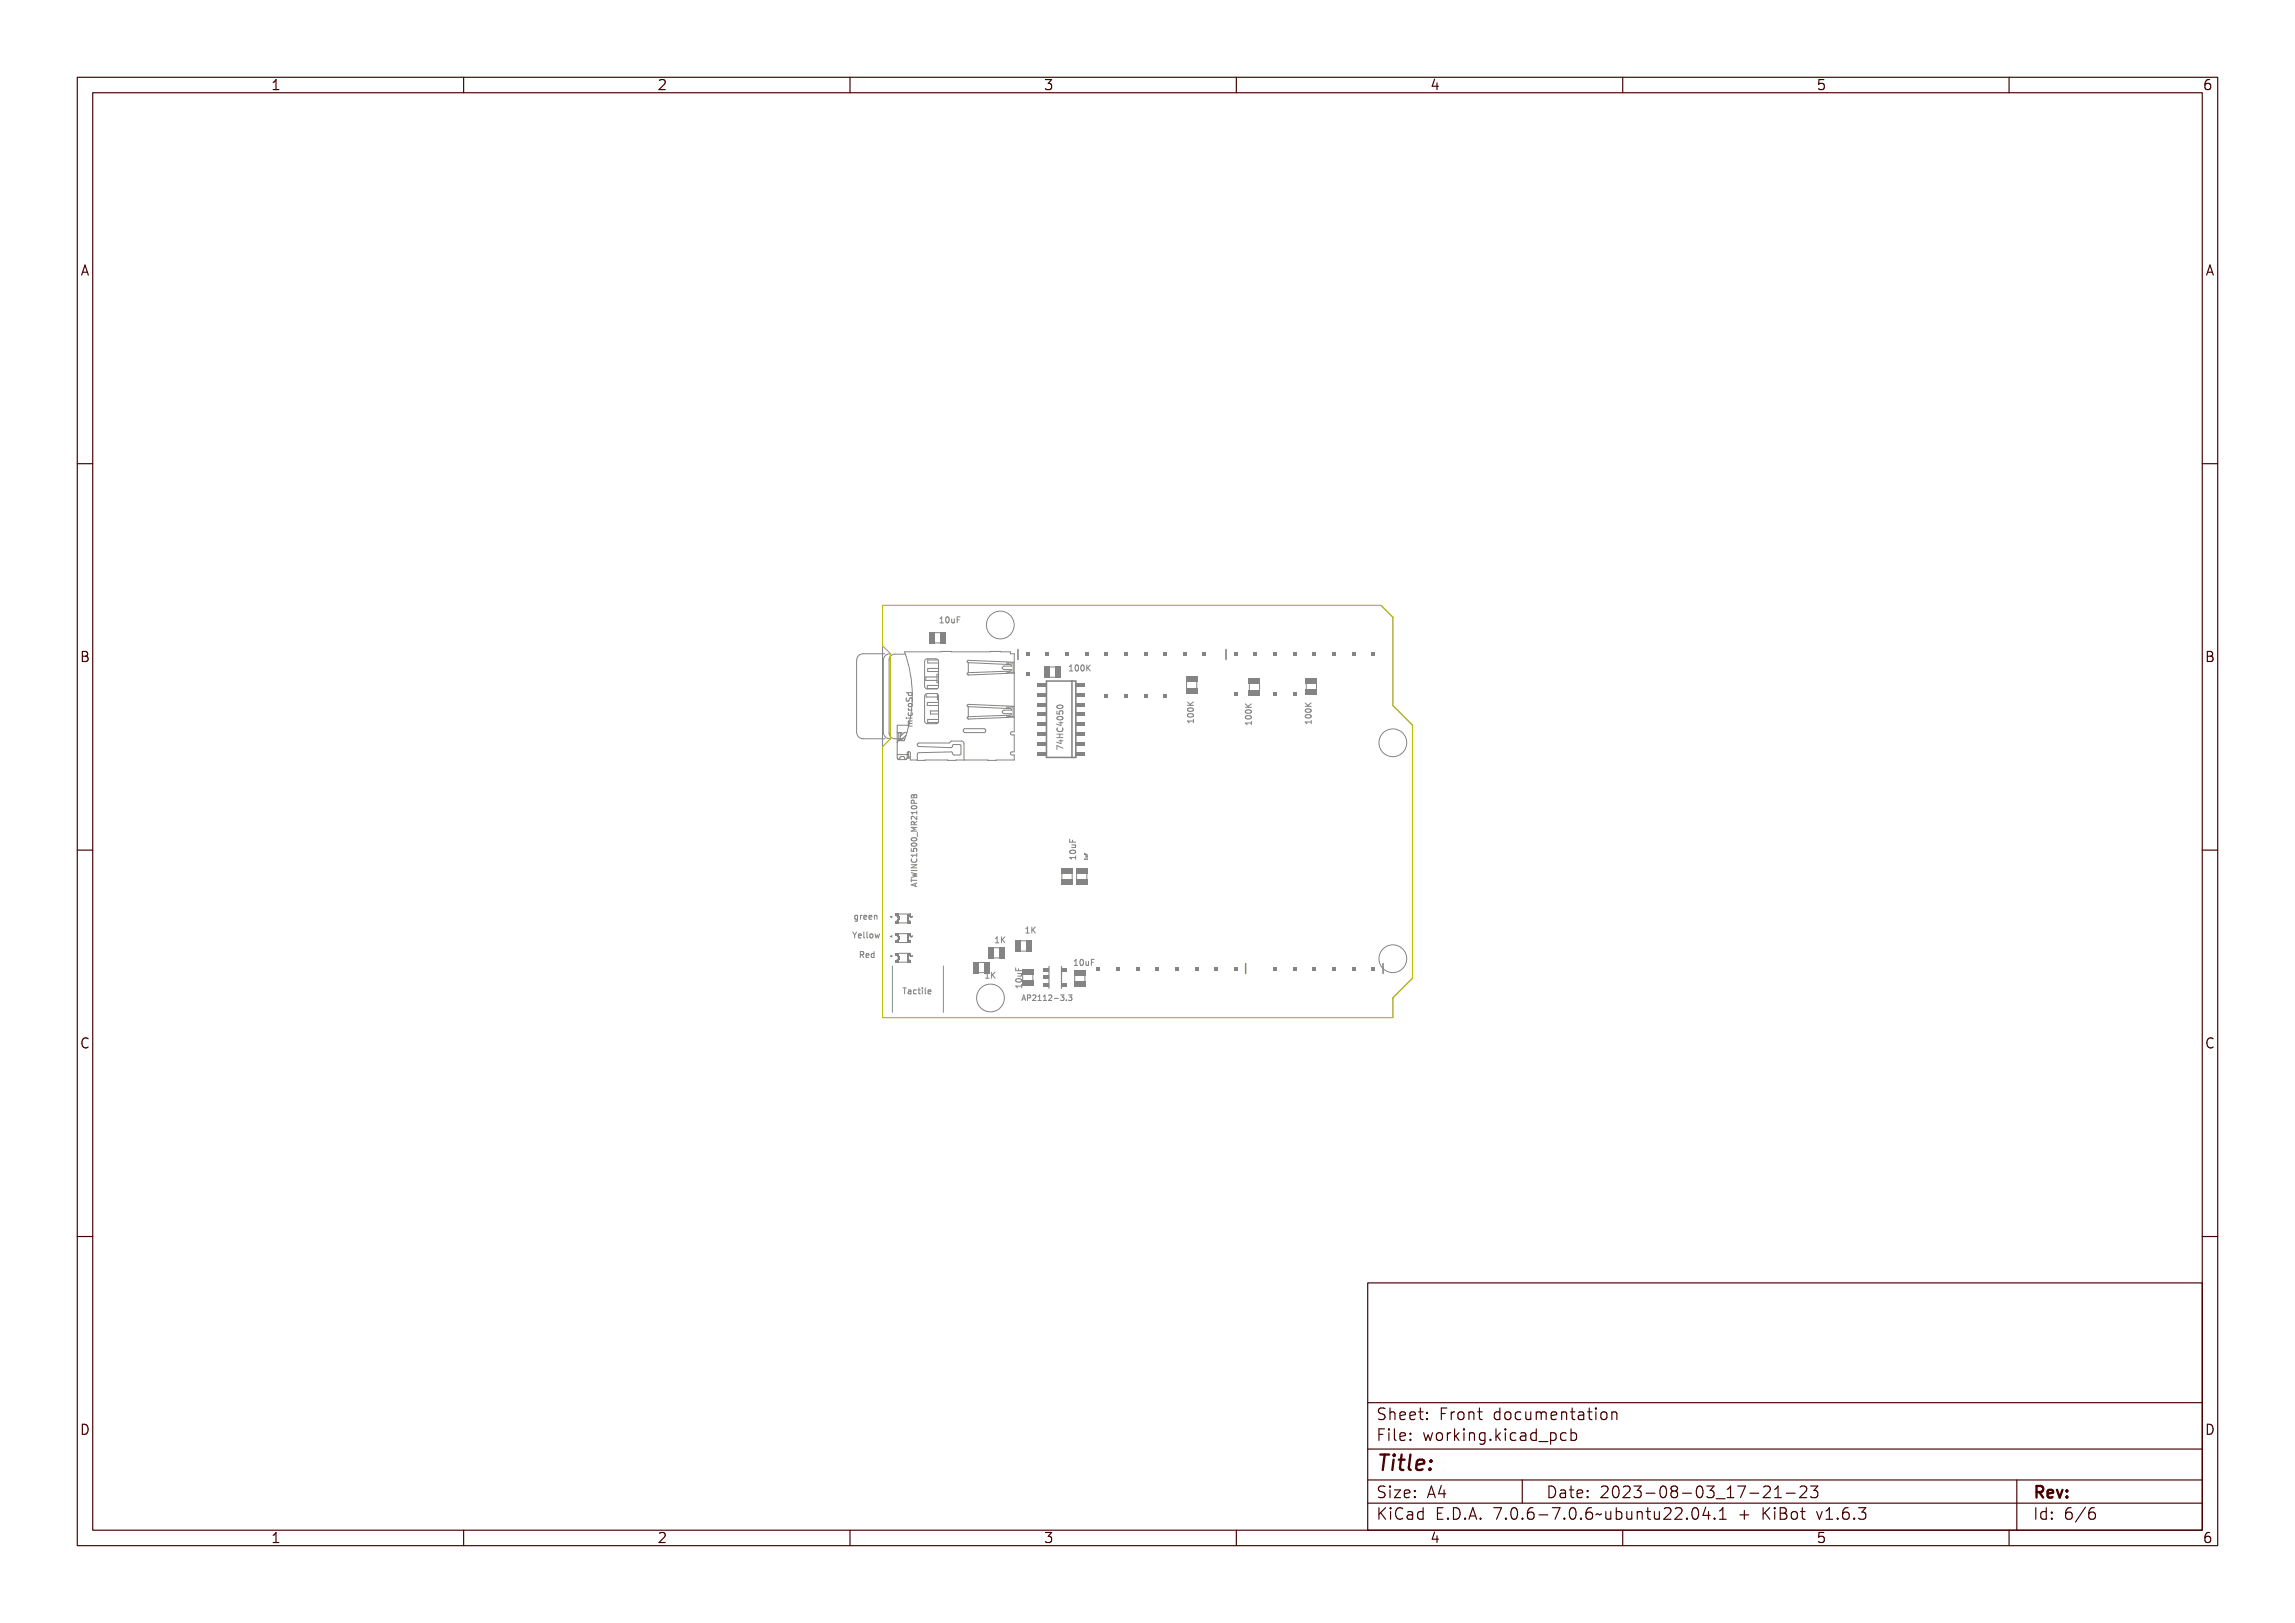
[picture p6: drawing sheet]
<svg xmlns="http://www.w3.org/2000/svg" width="297mm" height="210mm" viewBox="0 0 297 210" stroke-linecap="round" stroke-linejoin="round" font-family="sans-serif">
<defs><g id="words">
<text font-size="2.7" fill="#480000" x="178" y="190.3">Title:</text>
<g font-size="2" fill="#480000">
<text x="178" y="183.7">Sheet: Front documentation</text>
<text x="178" y="186.5">File: working.kicad_pcb</text>
<text x="178" y="193.9">Size: A4</text>
<text x="178" y="196.6">KiCad E.D.A. 7.0.6-7.0.6~ubuntu22.04.1 + KiBot v1.6.3</text>
<text x="200" y="193.9">Date: 2023-08-03_17-21-23</text>
<text x="263" y="196.6">Id: 6/6</text>
<text x="263" y="193.9">Rev:</text>
</g>
<g font-size="1.7" fill="#480000">
<text x="35" y="11.7">1</text>
<text x="85" y="11.7">2</text>
<text x="135" y="11.7">3</text>
<text x="185" y="11.7">4</text>
<text x="235" y="11.7">5</text>
<text x="285" y="11.7">6</text>
<text x="10.5" y="35.7">A</text>
<text x="285.5" y="35.7">A</text>
<text x="10.5" y="85.6">B</text>
<text x="285.5" y="85.6">B</text>
<text x="10.5" y="135.7">C</text>
<text x="285.5" y="135.7">C</text>
<text x="10.5" y="185.6">D</text>
<text x="285.5" y="185.6">D</text>
<text x="35" y="199.7">1</text>
<text x="85" y="199.7">2</text>
<text x="135" y="199.7">3</text>
<text x="185" y="199.7">4</text>
<text x="235" y="199.7">5</text>
<text x="285" y="199.7">6</text>
</g>
<g font-size="1" fill="#848484">
<text x="121.9" y="80.6">10uF</text>
<text x="138.8" y="86.8">100K</text>
<text x="118.1" y="93.8" transform="rotate(-90 118.1 93.8)">microSd</text>
<text x="154.5" y="93.1" transform="rotate(-90 154.5 93.1)">100K</text>
<text x="162" y="93.4" transform="rotate(-90 162 93.4)">100K</text>
<text x="169.7" y="93.3" transform="rotate(-90 169.7 93.3)">100K</text>
<text x="137.6" y="97.1" transform="rotate(-90 137.6 97.1)">74HC4050</text>
<text x="139.2" y="111.4" transform="rotate(-90 139.2 111.4)">10uF</text>
<text x="110.6" y="119">green</text>
<text x="110.2" y="121.4">Yellow</text>
<text x="111.5" y="123.9">Red</text>
<text x="129" y="122">1K</text>
<text x="132.9" y="120.8">1K</text>
<text x="138.8" y="124.9">10uF</text>
<text x="116.8" y="128.6">Tactile</text>
<text x="127.7" y="126.6">1K</text>
<text x="132.1" y="129.5">AP2112-3.3</text>
<text x="132.3" y="128" transform="rotate(-90 132.3 128)">10uF</text>
</g>
</g></defs>
<g fill="none" stroke="#848484" stroke-width=".13">
<path d="M122 79.9h.3v.6h.1v.1h-.4v-.1h.2v-.5h-.2zM122.6 80a.22 .22 0 0 1 .4 0l.1 .3a.31 .31 0 0 1-.3 .3 .45 .45 0 0 1-.2-.6zM122.8 80a.31 .31 0 0 1 .2 .2 .31 .31 0 0 1-.2 .3l-.1-.2zM123.9 79.9h.4v.1h-.3v.2h.3v.1h-.3v.3h-.1zM117.3 92.8h.1v.1h-.1zM117.3 89.5h.8l-.1 .1a.25 .25 0 0 1-.2 .4 .25 .25 0 0 1-.2-.4h-.3zM117.4 90.2a.14 .14 0 0 0 0 .2 .14 .14 0 0 0 .2 0 .24 .24 0 0 1 .3-.3 .24 .24 0 0 1 .2 .2 .24 .24 0 0 1-.2 .3 .18 .18 0 0 0 .1-.3 .18 .18 0 0 0-.2 0 .25 .25 0 0 1-.3 .3 .25 .25 0 0 1-.1-.4zM117.5 92.8h.5v-.2h.1v.5h-.1v-.2h-.4l-.1 .1zM117.5 93.3l.6-.1v.1l-.5 .1h.5v.1l-.5 .1h.5v.1h-.6zM117.5 91.3h.1a.19 .19 0 0 0 0 .2 .19 .19 0 0 0 .2 .1h.3v.1h-.6v-.1h.1l-.1-.1zM117.5 92h.1a.2 .2 0 0 0 .1 .3 .2 .2 0 0 0 .2 0 .2 .2 0 0 0 .1-.3h.1a.29 .29 0 0 1-.3 .4 .29 .29 0 0 1-.3-.4zM117.6 90.9h.4a.19 .19 0 0 1-.2 .2 .19 .19 0 0 1-.2-.2z"/>
<path d="M117.6 89.6l.4 .1a.19 .19 0 0 1-.2 .2 .19 .19 0 0 1-.2-.3zM123.2 80.1h.1v.4l.1 .1 .2-.1v-.4h.1v.5l-.1-.1a.18 .18 0 0 1-.3 .1 .18 .18 0 0 1-.1-.2zM136.8 91.3a.46 .46 0 0 1 .8 .2 .44 .44 0 0 1-.8-.1zM136.8 96.6l.8 .3v.1l-.7-.3v.4h-.1zM136.8 96h.5l.1-.1v.1h.2v.1h-.2v.4h-.1l-.5-.3zM136.8 95.3h.8v.1h-.4v.3h.4v.1h-.8v-.1h.3v-.3h-.3zM136.8 94.2h.5l.1-.1v.1h.2v.1h-.2v.3h-.1l-.5-.3zM136.8 92.9h.1v.3h.2a.28 .28 0 0 1 .3-.3 .28 .28 0 0 1 .2 .4h-.1a.2 .2 0 0 0 0-.3 .2 .2 0 0 0-.3 0 .2 .2 0 0 0 0 .3h-.4zM136.9 94.7h.1l-.1 .1a.28 .28 0 0 0 .3 .3 .28 .28 0 0 0 .3-.4h.1a.35 .35 0 0 1-.1 .5 .35 .35 0 0 1-.5 0l-.2-.2zM136.9 93.5h.3a.31 .31 0 0 1 .4 .2 .44 .44 0 0 1-.4 .2 .44 .44 0 0 1-.4-.2zM136.9 92.3l.3-.1a.31 .31 0 0 1 .4 .3 .44 .44 0 0 1-.4 .2 .44 .44 0 0 1-.4-.2zM136.9 93.6a.34 .34 0 0 1 .6 .2 .34 .34 0 0 1-.6-.2z"/>
<path d="M136.9 92.4a.34 .34 0 0 1 .6 .1 .34 .34 0 0 1-.6-.1zM136.9 96.1h.4v.3zM136.9 94.3h.4v.2zM138.4 86.8h.4M138.5 86.2l-.1 .1M138.9 86.1h.3v.7h.1h-.4h.2v-.6h-.2zM139.5 86.2a.22 .22 0 0 1 .4 0v.3a.31 .31 0 0 1-.2 .4 .45 .45 0 0 1-.2-.7zM139.6 86.2a.31 .31 0 0 1 .2 .3 .31 .31 0 0 1-.2 .3v-.3zM140.1 86.2a.22 .22 0 0 1 .4 0l.1 .3a.31 .31 0 0 1-.3 .4 .45 .45 0 0 1-.2-.7zM140.3 86.2a.31 .31 0 0 1 .2 .3 .31 .31 0 0 1-.2 .3l-.1-.3zM140.7 86.1h.1v.3l.3-.3h.2l-.3 .3 .3 .4h-.2l-.2-.3-.1 .3h-.1zM153.7 92.7h.7v-.1h.1v.4h-.1v-.2h-.6l.1 .2h-.1z"/>
<path d="M153.7 90.7l.3 .3 .5-.3v.1l-.4 .2 .4 .1v.1h-.8v-.1h.4l-.4-.3zM153.8 93.4l.1 .1M153.8 92h.3a.31 .31 0 0 1 .4 .2 .44 .44 0 0 1-.4 .3 .44 .44 0 0 1-.4-.3zM153.8 91.4l.3-.1a.31 .31 0 0 1 .4 .3 .44 .44 0 0 1-.4 .2 .44 .44 0 0 1-.4-.2zM153.8 92.1a.34 .34 0 0 1 .6 .2 .34 .34 0 0 1-.6-.2zM153.8 91.5a.34 .34 0 0 1 .6 .1 .34 .34 0 0 1-.6-.1zM154.4 93.1v.4M161.2 93h.7v-.2h.1v.5h-.1v-.2h-.6v.2zM161.2 90.9l.3 .3 .5-.3v.1l-.4 .3 .4 .1v.1h-.8v-.1h.4l-.4-.4zM161.3 93.6l.1 .2M161.3 92.3l.3-.1a.31 .31 0 0 1 .4 .3 .44 .44 0 0 1-.4 .2 .44 .44 0 0 1-.4-.2zM161.3 91.7l.3-.1a.31 .31 0 0 1 .4 .2 .44 .44 0 0 1-.4 .3 .44 .44 0 0 1-.4-.3z"/>
<path d="M161.3 92.4a.34 .34 0 0 1 .6 .1 .34 .34 0 0 1-.6-.1zM161.3 91.8a.34 .34 0 0 1 .6 .1 .34 .34 0 0 1-.6-.1zM161.9 93.3v.5M169 92.9h.6v-.2h.1v.4h-.1v-.1h-.5v.1h-.1zM169 90.8l.3 .3 .4-.3v.1l-.4 .3h.4v.1h-.7v-.1h.3l-.3-.3zM169 93.5l.1 .2M169 92.2l.3-.1a.31 .31 0 0 1 .4 .2 .44 .44 0 0 1-.4 .3 .44 .44 0 0 1-.4-.3zM169 91.5h.3a.31 .31 0 0 1 .4 .2 .44 .44 0 0 1-.4 .3 .44 .44 0 0 1-.4-.3zM169 92.3a.34 .34 0 0 1 .6 .1 .34 .34 0 0 1-.6-.1zM169 91.6a.34 .34 0 0 1 .6 .2 .34 .34 0 0 1-.6-.2zM169.7 93.2v.5M110.7 118.5l.4-.1v.5a.22 .22 0 0 1-.1 .3 .22 .22 0 0 1-.3-.1 .19 .19 0 0 0 .2 0 .19 .19 0 0 0 .1-.2 .21 .21 0 0 1-.3 .1 .21 .21 0 0 1-.1-.3z"/>
<path d="M110.8 118.5a.19 .19 0 0 1 .2 .2 .19 .19 0 0 1-.2 .2zM111.4 118.4l.1 .1a.15 .15 0 0 1 .2-.1 .15 .15 0 0 1 .1 .1 .19 .19 0 0 0-.2 0 .19 .19 0 0 0-.1 .2v.3h-.1zM112 118.5l.3-.1 .1 .3h-.4a.23 .23 0 0 0 .4 .2 .28 .28 0 0 1-.5 0 .28 .28 0 0 1 .1-.4zM112 118.5h.2l.1 .1h-.3zM112.6 118.5l.3-.1 .1 .3h-.4a.23 .23 0 0 0 .4 .2 .28 .28 0 0 1-.4 0 .28 .28 0 0 1 0-.4zM112.7 118.5h.1l.1 .1h-.3zM113.2 118.4l.1 .1a.18 .18 0 0 1 .2-.1 .18 .18 0 0 1 .1 .2v.4h-.1v-.4l-.1-.1-.1 .1v.4h-.1zM115.3 118.6h.2v.1zM115.3 118.7h.1zM115.4 118.6v.1M115.4 118.6h-.2l.2 .1M117.8 118.6v.1"/>
<path d="M117.8 118.5v.1M117.8 118.7h.1M117.9 118.6l.1 .1v-.1a.11 .11 0 0 1-.1 .1 .11 .11 0 0 1 0-.1zM117.9 109.8v.3l.4 .1-.1-.4h.4v.1v.3M117.9 113.7v.4M117.9 113.9h.7M117.9 112.9l.7 .2-.5 .1 .5 .2-.7 .1M117.9 112.6h.7M117.9 111.9h.7l-.7 .4h.7M118 114.5l.7-.2v.1l-.2 .1v.2h.2v.1l-.7-.2zM118 113.7h.1v.3h.6h-.6v.3h-.1zM118 113.1l.7 .1v.1l-.4 .1 .4 .1v.1l-.7 .1v-.1l.5-.1h-.3v-.1l.3-.1-.5-.1z"/>
<path d="M118 112.6h.1v.2h.5v-.2h.1v.4h-.1v-.1h-.5v.1h-.1zM118 112h.7v.2l-.6 .2h.6v.1h-.7v-.1l.6-.3h-.6zM118 111h.6v-.1h.1v.4h-.1v-.2h-.5v.2h-.1zM118 110.4h.1v.2h.1a.23 .23 0 0 1 .2-.3 .23 .23 0 0 1 .3 .1 .23 .23 0 0 1-.1 .4 .19 .19 0 0 0 0-.3 .19 .19 0 0 0-.2 0 .19 .19 0 0 0-.1 .2h-.3zM118 108h.7v.1h-.6l.3 .1-.3 .2h.6v.1h-.7v-.2l.3-.1-.3-.1zM118 106.4h.6v-.1h.1v.4h-.1v-.2h-.5v.2h-.1zM118 102.9l.1-.1 .2 .2 .1-.2h.2v.4h-.7zM118 104.3a.35 .35 0 0 1 .4-.1 .35 .35 0 0 1 .2 .4 .35 .35 0 0 1-.4 .1 .35 .35 0 0 1-.2-.3zM118 108.5a.35 .35 0 0 1 .4-.1 .35 .35 0 0 1 .2 .3 .35 .35 0 0 1-.4 .2 .35 .35 0 0 1-.2-.4zM118 109.2a.35 .35 0 0 1 .4-.2 .35 .35 0 0 1 .2 .4 .35 .35 0 0 1-.4 .1 .35 .35 0 0 1-.2-.3zM118 111.1a.32 .32 0 0 0 .3 .5 .32 .32 0 0 0 .3-.5M118 111.5h.1a.25 .25 0 0 0 .2 .3 .25 .25 0 0 0 .3-.3h.1a.34 .34 0 0 1-.4 .4 .34 .34 0 0 1-.3-.4z"/>
<path d="M118 106.9h.3l.3 .3v-.3h.1v.4l-.4-.3a.17 .17 0 0 0-.2 0 .17 .17 0 0 0 0 .3l-.1-.1zM118 118.5v.1M118 104.6h.2l.1 .1a.19 .19 0 0 1 .2-.2 .19 .19 0 0 1 .2 .3v.2h-.7zM118 107.5l.2-.1 .1 .2 .4-.2v.1l-.3 .2v.1h.3v.1h-.7zM118 105.2l.3-.1 .1 .3h.3v.1h-.7zM118 118.6v.1h-.1M118.1 109.9a.32 .32 0 0 1 .5 .1 .32 .32 0 0 1-.5-.1zM118.1 109.3a.32 .32 0 0 1 .5 .1 .32 .32 0 0 1-.5-.1zM118.1 105.9a.32 .32 0 0 1 .5 .1 .32 .32 0 0 1-.5-.1zM118.1 114.6l.3-.1v.2zM118.1 109.8l.4-.1a.21 .21 0 0 1 .2 .3 .21 .21 0 0 1-.2 .2h-.2a.28 .28 0 0 1-.3-.2zM118.1 109.2h.4a.21 .21 0 0 1 .2 .2 .21 .21 0 0 1-.2 .2h-.2a.28 .28 0 0 1-.3-.2z"/>
<path d="M118.1 105.7h.4a.21 .21 0 0 1 .2 .2 .21 .21 0 0 1-.2 .2h-.2a.28 .28 0 0 1-.3-.2zM118.1 104.7h.1l.1 .2h-.2zM118.1 107.6h.2v.2h-.2zM118.1 105.2h.2v.2h-.2zM118.3 103v.2M118.3 103.9v-.3h-.3l-.1 .3h.7M118.3 106.7v-.3l-.3-.1-.1 .4h.7M118.4 104.7l.2-.1v.3h-.3zM118.4 114.3v.4M118.6 114.3l-.7 .2 .7 .2M118.6 105.6v.5l-.5-.5-.2 .2 .1 .2M118.6 104.9v.4"/>
<path d="M118.6 110.5v.4M118.6 110.7h-.7l.2 .2M118.6 107.1h-.7l.5 .2-.5 .2h.7M118.6 106.3l-.3 .2M118.6 105.1h-.7l.2 .2M118.7 107.7v.6M118.9 108.5v.6zM138.5 111h.6v-.2h.1v.4h-.1v-.1h-.5v.1h-.1zM138.5 108.9h.1v.4h.2v-.3h.1v.3h.3v.1h-.7zM138.6 110.2h.3a.31 .31 0 0 1 .4 .2 .44 .44 0 0 1-.4 .3 .44 .44 0 0 1-.4-.3zM138.6 110.4a.34 .34 0 0 1 .6 .1 .34 .34 0 0 1-.6-.1zM138.7 109.6h.5v.1a.18 .18 0 0 1 0 .2 .18 .18 0 0 1-.2 .1h-.3v-.1h.4v-.2h-.4z"/>
<path d="M140.3 110.4v.2h.4M140.4 111.2l.4-.1v.2l-.4-.1v.1zM140.4 110.5v.2h.1l.1-.2v.2h.2h-.4zM140.5 110.7h.2M140.5 110.8h.3l-.1 .2h-.2l.2-.1zM140.5 110.4v.2M140.7 110.7v.1M140.7 110.8v.1h-.2M140.7 111v.3M140.7 111.2h-.4l.1 .1M110.2 120.6h.1l.2 .4 .2-.4h.1l-.2 .5v.3h-.1v-.3zM111 120.9l.3-.1 .1 .3h-.4a.23 .23 0 0 0 .4 .2 .28 .28 0 0 1-.5 0 .28 .28 0 0 1 .1-.4z"/>
<path d="M111.1 120.9h.1l.1 .2h-.3zM111.5 123.2h.2a.21 .21 0 0 1 .3 .1 .21 .21 0 0 1-.2 .3l.3 .3h-.1l-.3-.3h-.1v.3h-.1zM111.5 120.6h.3v.6l.2 .2-.3-.1v-.6h-.2zM111.6 123.3h.1a.14 .14 0 0 1 .2 .1 .14 .14 0 0 1-.2 .1h-.1zM112.2 120.6h.2v.6l.2 .2-.2-.1-.1-.6h-.1zM112.2 123.4h.3l.1 .2-.4 .1a.23 .23 0 0 0 .4 .1 .28 .28 0 0 1-.4 .1 .28 .28 0 0 1 0-.5zM112.3 123.5l.2-.1v.2h-.3zM112.8 123.4h.2h.1v-.3h.1v.8h-.1a.28 .28 0 0 1-.4-.1 .28 .28 0 0 1 .1-.4zM112.9 123.5v-.1a.19 .19 0 0 1 .2 .3 .19 .19 0 0 1-.2 .1zM112.9 120.9h.1a.19 .19 0 0 1 .2 .2 .19 .19 0 0 1-.3 .2zM113.3 120.8h.1l.1 .5 .1-.3h.1l.1 .3 .1-.5h.1l-.2 .6h-.1l-.1-.3v.3h-.1zM115.3 123.7l.2-.1v.2z"/>
<path d="M115.3 121.2l.2-.1v.2zM115.3 123.7l.1 .1zM115.3 121.2h.1zM115.4 121.1v.1M115.4 123.7v.1M115.4 123.6l-.2 .1 .2 .1M115.4 121.1l-.2 .1 .2 .1M116.8 127.9h.6v.1h-.3v.6h-.1v-.6h-.2zM117.5 128.1h.4v.5l-.1-.1a.2 .2 0 0 1-.2 .1 .2 .2 0 0 1-.2-.2 .2 .2 0 0 1 .3-.1h.1a.18 .18 0 0 0-.1-.2 .18 .18 0 0 0-.2 .1zM117.8 123.6v.1M117.8 121.1v.1h.2M117.8 123.6h.1"/>
<path d="M117.8 121.1h.1M117.8 123.7l.1 .1M117.9 123.7l.1 .1v-.1a.11 .11 0 0 1-.1 .1 .11 .11 0 0 1 0-.1zM117.9 121.1l.1 .1v-.1a.11 .11 0 0 1-.1 .2 .11 .11 0 0 1 0-.2zM118 123.6h.1M118 121.1h.1M118 123.6v.1l-.1 .1M118 121.1v.1M118 121.2h.1M118.2 128.1h.2l.1 .1a.2 .2 0 0 0-.2 0 .2 .2 0 0 0 0 .3 .2 .2 0 0 0 .2 0v.1a.3 .3 0 0 1-.4-.1 .3 .3 0 0 1 .1-.4zM118.8 127.9h.1v.2h.2h-.2v.4l.2 .1-.3-.1v-.4h-.1h.1zM119.4 128.1h.2v.5h.2h-.5h.2v-.5z"/>
<path d="M119.5 127.8h.1v.2h-.1zM120 127.8h.2v.7l.2 .1h-.3v-.7zM120.6 128.1h.3l.2 .2-.5 .1a.23 .23 0 0 0 .4 .1 .28 .28 0 0 1-.4 .1 .28 .28 0 0 1 0-.5zM120.7 128.2l.2-.1 .1 .2h-.3zM131.5 127.6h.7v-.2h.1v.5h-.1v-.2h-.6v.2h-.1zM131.5 125.6h.1v.3h.2v-.3h.1v.3h.4v.1h-.8zM131.6 126.9l.3-.1a.31 .31 0 0 1 .4 .3 .44 .44 0 0 1-.4 .2 .44 .44 0 0 1-.4-.2zM131.6 127a.34 .34 0 0 1 .6 .1 .34 .34 0 0 1-.6-.1zM131.7 126.2h.6l-.1 .1a.18 .18 0 0 1 .1 .2 .18 .18 0 0 1-.3 .1h-.3l.5-.1-.1-.2h-.4zM132.3 128.8h.2l.2 .7h-.1l-.1-.2h-.2l-.1 .2h-.1zM132.4 128.9l.1 .3h-.2zM132.8 128.8h.2a.23 .23 0 0 1 .2 .3 .23 .23 0 0 1-.3 .1v.3h-.1z"/>
<path d="M132.9 128.9h.1a.13 .13 0 0 1 .1 .1 .13 .13 0 0 1-.1 .1h-.1zM133.3 128.8a.25 .25 0 0 1 .4 .1 .25 .25 0 0 1-.1 .4l-.2 .1h.4v.1h-.5l.3-.3a.17 .17 0 0 0 0-.3 .17 .17 0 0 0-.3 0zM134 128.8h.2v.6h.2v.1h-.4v-.1h.1v-.5h-.1zM134.5 128.8h.3v.6h.1v.1h-.3v-.1h.1v-.5h-.2zM135.1 128.8a.25 .25 0 0 1 .4 .1 .25 .25 0 0 1-.2 .4l-.1 .1h.3v.1h-.4l.2-.3a.17 .17 0 0 0 .1-.3 .17 .17 0 0 0-.3 0zM135.7 129.2h.3v.1h-.3zM136.2 128.8a.21 .21 0 0 1 .4 0 .21 .21 0 0 1-.1 .3 .22 .22 0 0 1 .1 .4 .22 .22 0 0 1-.4-.1h.1a.16 .16 0 0 0 .2 .1 .16 .16 0 0 0 .1-.3 .16 .16 0 0 0-.3 0l.1-.1a.14 .14 0 0 0 .1-.2 .14 .14 0 0 0-.2 0zM137 129.3h.1v.2h-.1zM137.4 128.8a.21 .21 0 0 1 .3 0 .21 .21 0 0 1 0 .3 .22 .22 0 0 1 0 .4 .22 .22 0 0 1-.3-.1 .16 .16 0 0 0 .2 .1 .16 .16 0 0 0 .1-.3 .16 .16 0 0 0-.2 0l.1-.1a.14 .14 0 0 0 .1-.2 .15 .15 0 0 0-.3 0zM138.3 128.7h.4l-.2 .3 .2 .1v.3l-.1 .1-.3-.1M139 124.2h.2v.7h.2h-.4h.1v-.6h-.1zM139.6 124.3a.22 .22 0 0 1 .4 0v.3a.31 .31 0 0 1-.2 .4 .45 .45 0 0 1-.2-.7z"/>
<path d="M139.7 124.3a.31 .31 0 0 1 .2 .3 .31 .31 0 0 1-.2 .3l-.1-.3zM140.2 124.4h.1v.4l.1 .1 .1-.1v-.4h.1v.5h-.1a.18 .18 0 0 1-.2 .1 .18 .18 0 0 1-.1-.3zM140.8 124.2h.5v.1h-.4v.2h.3v.1h-.3v.3h-.1z"/>
<circle cx="117.8" cy="91" r=".28"/>
<circle cx="122.8" cy="80.2" r=".07"/>
<circle cx="137.2" cy="92.5" r=".07"/>
<circle cx="137.2" cy="93.7" r=".07"/>
<circle cx="139.7" cy="86.5" r=".07"/>
<circle cx="140.3" cy="86.5" r=".07"/>
<circle cx="154.1" cy="92.2" r=".07"/>
<circle cx="154.1" cy="91.6" r=".07"/>
<circle cx="161.6" cy="92.5" r=".07"/>
<circle cx="161.6" cy="91.8" r=".07"/>
<circle cx="169.3" cy="91.7" r=".07"/>
<circle cx="169.3" cy="92.3" r=".07"/>
<circle cx="118.3" cy="109.4" r=".06"/>
<circle cx="118.3" cy="105.9" r=".06"/>
<circle cx="118.3" cy="110" r=".06"/>
<circle cx="138.9" cy="110.4" r=".07"/>
<circle cx="113" cy="121.1" r=".28"/>
<circle cx="117.7" cy="128.4" r=".12"/>
<circle cx="131.9" cy="127.1" r=".07"/>
<circle cx="139.8" cy="124.6" r=".07"/>
</g>
<path d="M131.7 84v1.3" fill="none" stroke="#848484" stroke-width=".2"/>
<g fill="#848484">
<path d="M132.8 84.4h.5v.5h-.5z" fill-rule="evenodd"/>
<path d="M135.3 84.4h.5v.5h-.5z" fill-rule="evenodd"/>
<path d="M137.8 84.4h.5v.5h-.5z" fill-rule="evenodd"/>
<path d="M140.4 84.4h.5v.5h-.5z" fill-rule="evenodd"/>
<path d="M142.9 84.4h.5v.5h-.5z" fill-rule="evenodd"/>
<path d="M145.5 84.4h.5v.5h-.5z" fill-rule="evenodd"/>
<path d="M148 84.4h.5v.5h-.5z" fill-rule="evenodd"/>
<path d="M150.5 84.4h.5v.5h-.5z" fill-rule="evenodd"/>
<path d="M153.1 84.4h.5v.5h-.5z" fill-rule="evenodd"/>
<path d="M155.6 84.4h.5v.5h-.5z" fill-rule="evenodd"/>
<path d="M145.5 89.8h.5v.5h-.5z" fill-rule="evenodd"/>
<path d="M150.5 89.8h.5v.5h-.5z" fill-rule="evenodd"/>
</g>
<path d="M161.7 88.5v.8M163 88.5v.8" fill="none" stroke="#848484" stroke-width=".13"/>
<g fill="#848484">
<path d="M161.6 87.8h1.5v.7h-1.5z" fill-rule="evenodd"/>
<path d="M161.6 89.2h1.5v.8h-1.5z" fill-rule="evenodd"/>
</g>
<path d="M169 88.5v.8M170.4 88.5v.7" fill="none" stroke="#848484" stroke-width=".13"/>
<g fill="#848484">
<path d="M169 89.2h1.4v.8h-1.4z" fill-rule="evenodd"/>
<path d="M169 87.8h1.4v.7h-1.4z" fill-rule="evenodd"/>
</g>
<path d="M132.1 123.1h.8M132.1 121.7h.8" fill="none" stroke="#848484" stroke-width=".13"/>
<g fill="#848484">
<path d="M132.8 121.7h.8v1.4h-.8z" fill-rule="evenodd"/>
<path d="M131.4 121.7h.7v1.4h-.7z" fill-rule="evenodd"/>
</g>
<path d="M120.9 83.2h.8M120.9 81.9h.8" fill="none" stroke="#848484" stroke-width=".13"/>
<g fill="#848484">
<path d="M121.7 81.8h.7v1.5h-.7z" fill-rule="evenodd"/>
<path d="M120.2 81.8h.8v1.5h-.8z" fill-rule="evenodd"/>
</g>
<path d="M133.7 126.1v.7" fill="none" stroke="#848484" stroke-width=".13"/>
<g fill="#848484">
<path d="M132.3 125.4h1.4v.7h-1.4z" fill-rule="evenodd"/>
<path d="M132.3 126.8h1.4v.8h-1.4z" fill-rule="evenodd"/>
</g>
<path d="M179 124.7v1.3" fill="none" stroke="#848484" stroke-width=".2"/>
<g fill="#848484">
<path d="M177.5 125.1h.5v.5h-.5z" fill-rule="evenodd"/>
<path d="M174.9 125.1h.5v.5h-.5z" fill-rule="evenodd"/>
<path d="M172.4 125.1h.5v.5h-.5z" fill-rule="evenodd"/>
<path d="M169.8 125.1h.5v.5h-.5z" fill-rule="evenodd"/>
<path d="M167.3 125.1h.5v.5h-.5z" fill-rule="evenodd"/>
<path d="M164.8 125.1h.5v.5h-.5z" fill-rule="evenodd"/>
<path d="M167.3 89.5h.5v.5h-.5z" fill-rule="evenodd"/>
</g>
<path d="M139.3 113v.8M140.7 113v.7" fill="none" stroke="#848484" stroke-width=".13"/>
<g fill="#848484">
<path d="M139.3 113.7h1.4v.8h-1.4z" fill-rule="evenodd"/>
<path d="M139.3 112.3h1.4v.7h-1.4z" fill-rule="evenodd"/>
<path d="M164.8 89.5h.5v.5h-.5z" fill-rule="evenodd"/>
</g>
<path d="M128.6 124h.7M128.6 122.6h.7" fill="none" stroke="#848484" stroke-width=".13"/>
<g fill="#848484">
<path d="M129.3 122.6h.7v1.4h-.7z" fill-rule="evenodd"/>
<path d="M127.8 122.6h.8v1.4h-.8z" fill-rule="evenodd"/>
</g>
<path d="M158.7 84v1.3" fill="none" stroke="#848484" stroke-width=".2"/>
<g fill="#848484">
<path d="M159.7 84.4h.5v.5h-.5z" fill-rule="evenodd"/>
<path d="M162.2 84.4h.5v.5h-.5z" fill-rule="evenodd"/>
<path d="M164.8 84.4h.5v.5h-.5z" fill-rule="evenodd"/>
<path d="M167.3 84.4h.5v.5h-.5z" fill-rule="evenodd"/>
<path d="M169.8 84.4h.5v.5h-.5z" fill-rule="evenodd"/>
<path d="M172.4 84.4h.5v.5h-.5z" fill-rule="evenodd"/>
<path d="M174.9 84.4h.5v.5h-.5z" fill-rule="evenodd"/>
<path d="M177.5 84.4h.5v.5h-.5z" fill-rule="evenodd"/>
<path d="M159.7 89.5h.5v.5h-.5z" fill-rule="evenodd"/>
</g>
<path d="M135.8 87.6h.8M135.8 86.3h.7" fill="none" stroke="#848484" stroke-width=".13"/>
<g fill="#848484">
<path d="M136.5 86.2h.8v1.5h-.8z" fill-rule="evenodd"/>
<path d="M135.1 86.2h.7v1.5h-.7z" fill-rule="evenodd"/>
</g>
<path d="M153.6 88.3v.7M154.9 88.2v.8" fill="none" stroke="#848484" stroke-width=".13"/>
<g fill="#848484">
<path d="M153.5 87.5h1.4v.8h-1.4z" fill-rule="evenodd"/>
<path d="M153.5 89h1.4v.7h-1.4z" fill-rule="evenodd"/>
</g>
<path d="M161.2 124.7v1.3" fill="none" stroke="#848484" stroke-width=".2"/>
<g fill="#848484">
<path d="M159.7 125.1h.5v.5h-.5z" fill-rule="evenodd"/>
<path d="M157.1 125.1h.5v.5h-.5z" fill-rule="evenodd"/>
<path d="M154.6 125.1h.5v.5h-.5z" fill-rule="evenodd"/>
<path d="M152.1 125.1h.5v.5h-.5z" fill-rule="evenodd"/>
<path d="M149.5 125.1h.5v.5h-.5z" fill-rule="evenodd"/>
<path d="M147 125.1h.5v.5h-.5z" fill-rule="evenodd"/>
<path d="M144.4 125.1h.5v.5h-.5z" fill-rule="evenodd"/>
<path d="M141.9 125.1h.5v.5h-.5z" fill-rule="evenodd"/>
</g>
<path d="M135.4 88.1h3.8v9.9h-3.8zM138.7 88.1v9.9" fill="none" stroke="#848484" stroke-width=".2"/>
<g fill="#848484">
<path d="M134.2 97.3h1.1v.5h-1.1z" fill-rule="evenodd"/>
<path d="M139.3 97.3h1.1v.5h-1.1z" fill-rule="evenodd"/>
<path d="M134.2 96h1.1v.5h-1.1z" fill-rule="evenodd"/>
<path d="M139.3 96h1.1v.5h-1.1z" fill-rule="evenodd"/>
<path d="M134.2 94.7h1.1v.5h-1.1z" fill-rule="evenodd"/>
<path d="M139.3 94.7h1.1v.5h-1.1z" fill-rule="evenodd"/>
<path d="M134.2 93.5h1.1v.4h-1.1z" fill-rule="evenodd"/>
<path d="M139.3 93.5h1.1v.4h-1.1z" fill-rule="evenodd"/>
<path d="M134.2 92.2h1.1v.5h-1.1z" fill-rule="evenodd"/>
<path d="M139.3 92.2h1.1v.5h-1.1z" fill-rule="evenodd"/>
<path d="M134.2 90.9h1.1v.5h-1.1z" fill-rule="evenodd"/>
<path d="M139.3 90.9h1.1v.5h-1.1z" fill-rule="evenodd"/>
<path d="M134.2 89.6h1.1v.5h-1.1z" fill-rule="evenodd"/>
<path d="M139.3 89.6h1.1v.5h-1.1z" fill-rule="evenodd"/>
<path d="M134.2 88.4h1.1v.5h-1.1z" fill-rule="evenodd"/>
<path d="M139.3 88.4h1.1v.5h-1.1z" fill-rule="evenodd"/>
</g>
<path d="M137.4 113v.8M138.7 113v.7" fill="none" stroke="#848484" stroke-width=".13"/>
<g fill="#848484">
<path d="M137.4 113.7h1.4v.8h-1.4z" fill-rule="evenodd"/>
<path d="M137.4 112.3h1.4v.7h-1.4z" fill-rule="evenodd"/>
<path d="M142.9 89.8h.5v.5h-.5z" fill-rule="evenodd"/>
</g>
<g fill="none" stroke="#848484" stroke-width=".13">
<path d="M116 123.6a.35 .35 0 0 1 .3 .3 .35 .35 0 0 1-.3 .4M116.4 124.5h1M116.4 123.4h1.4M117.8 123.6a.35 .35 0 0 0-.3 .3 .35 .35 0 0 0 .3 .4"/>
<circle cx="117.7" cy="123.5" r=".1"/>
</g>
<g fill="#848484">
<path d="M117.8 123.3h.1v.3h-.1z" fill-rule="evenodd"/>
<path d="M115.9 123.3h.5v.3h-.5z" fill-rule="evenodd"/>
<path d="M117.4 123.3h.2v.3h-.2z" fill-rule="evenodd"/>
<path d="M117.4 123.6h.2v.2h-.2z" fill-rule="evenodd"/>
<path d="M116.1 123.6h.3v.2h-.3z" fill-rule="evenodd"/>
<path d="M117.4 123.7h.2v.4h-.2z" fill-rule="evenodd"/>
<path d="M116.2 123.7h.2v.4h-.2z" fill-rule="evenodd"/>
<path d="M117.4 124.1h.2v.2h-.2z" fill-rule="evenodd"/>
<path d="M116.1 124.1h.3v.2h-.3z" fill-rule="evenodd"/>
<path d="M117.4 124.2h.5v.4h-.5z" fill-rule="evenodd"/>
<path d="M115.9 124.2h.5v.4h-.5z" fill-rule="evenodd"/>
</g>
<path d="M126.7 125.9h.7M126.7 124.5h.7" fill="none" stroke="#848484" stroke-width=".13"/>
<g fill="#848484">
<path d="M127.4 124.5h.7v1.4h-.7z" fill-rule="evenodd"/>
<path d="M125.9 124.5h.8v1.4h-.8z" fill-rule="evenodd"/>
<path d="M148 89.8h.5v.5h-.5z" fill-rule="evenodd"/>
</g>
<path d="M135.8 125v2.9M137.4 125v2.9" fill="none" stroke="#848484" stroke-width=".15"/>
<g fill="#848484">
<path d="M137.4 125.3h.7v.5h-.7z" fill-rule="evenodd"/>
<path d="M135.1 125.3h.6v.5h-.6z" fill-rule="evenodd"/>
<path d="M135.1 126.2h.6v.5h-.6z" fill-rule="evenodd"/>
<path d="M137.4 127.2h.7v.5h-.7z" fill-rule="evenodd"/>
<path d="M135.1 127.2h.6v.5h-.6z" fill-rule="evenodd"/>
</g>
<g fill="none" stroke="#848484" stroke-width=".13">
<path d="M114.5 84.6h-2.8a.85 .85 0 0 0-.8 .8v9.3a.85 .85 0 0 0 .8 .9h2.9M115.3 84.6a.87 .87 0 0 0-1 .8v9.3a.85 .85 0 0 0 .9 .9M116.1 96.1l.1-.2 .2-.1h.6a16 16 0 0 0 .1-11.5h12.4h1.3v.3h.5v10.1h-.3l-.2 .2 .2 .2h.3v2.2h-.3l-.2 .2 .2 .2h.3v.6l-12.6 .1v-.8l.2-.2 4.2-.1 .2 .3 .2 .1h.7l.2-.2v-1l-.2-.2h-.8l-.1 .1-.1 .3h-.1l-4.2-.1-.1-.1-.1-.2 .2-.2h4l.2-.2h1.5l.2 .3v2.1M116.1 94.8h.6v.2M116.1 97.6h1.3M116.3 95.6l.2 .2M116.3 94.8v.8M116.3 95.6l-.1 .2M116.5 94.8v1M117.1 84.6h-1.3a.75 .75 0 0 0-.7 .8v9.4a.75 .75 0 0 0 .7 .8h1.3M117.3 95.1l-.6 .5v.2M117.4 94.8h-.4l-.5 .5"/>
<path d="M117.4 98v-.6l.2-.2 .2 .2v.9h.9M117.4 98l-.2 .2h-.1l-.1-.3h-.4h-.1l-.1 .3h-.2M117.4 98l-.1 .2-.1 .1-1-.1M117.6 97.3v.8h.2M117.6 97.9h.2M117.6 93.8h-1.5v4.2l.1 .2M119.7 85.4l.3-.2h1.1l.3 .2 .1 3.5-.1 .2h-1.4l-.3-.1zM119.7 89.9l.3-.2h1.2l.2 .2 .1 3.4-.2 .3h-1.3l-.3-.1zM119.9 89.8v.4h1.4M121.3 87.6h-1.5v.4h1.5M121.3 89.8v.7h.2M121.4 85.4h-1.3v.4h1.4"/>
<path d="M121.5 86.5h-1.4v.4h1.4M121.5 93.1h-1.4v.4h1.3M121.5 87.2h-.2v1.1h.2M121.5 88.7h-1.5v.4h1.3M121.5 90.9h-1.5v.4h1.4M121.5 92h-1.1v.4h1.1M124.7 94.4l2.7-.1a.26 .26 0 0 1 .2 .2 .26 .26 0 0 1-.2 .3h-2.5l-.2-.1v-.2zM125.3 85.7l5.5 .3 .1 .2h-.9l-.3 .2 .1 .2h.2h.9l-.2 .2-5.4 .2M125.3 87l-.1 .2 .1 .1 6-.2M125.3 91.4l5.5 .3 .1 .2h-.9l-.3 .2 .1 .2h.2h.9l-.2 .2-5.4 .2M125.3 92.7l-.1 .2 .1 .1 6-.2M125.3 85.7v1.3"/>
<path d="M125.3 91.4v1.3M130.3 85.7v.3M130.3 86.9v.2M130.3 91.4v.3M130.3 92.6v.2M130.5 86.9v.1h.6M130.5 92.6v.1h.6M131.1 85.8h-.6v.2M131.1 91.5h-.6v.2M131.1 85.7v1.4M131.1 91.4v1.4M131.3 85.7l-6-.3-.1 .2 .1 .1"/>
<path d="M131.3 91.4l-6-.3-.1 .2 .1 .1M115.5 125v6M122.1 125v6"/>
</g>
<path d="M132.8 87h.5v.5h-.5z" fill-rule="evenodd" fill="#848484"/>
<path d="M139.1 126.2v.8M140.4 126.2v.8" fill="none" stroke="#848484" stroke-width=".13"/>
<g fill="#848484">
<path d="M139 125.5h1.5v.8h-1.5z" fill-rule="evenodd"/>
<path d="M139 126.9h1.5v.8h-1.5z" fill-rule="evenodd"/>
</g>
<g fill="none" stroke="#848484" stroke-width=".13">
<path d="M116 121a.35 .35 0 0 1 .3 .4 .35 .35 0 0 1-.3 .3M116.4 122h1M116.4 120.8h1.4M117.8 121a.35 .35 0 0 0-.3 .4 .35 .35 0 0 0 .3 .3"/>
<circle cx="117.7" cy="120.9" r=".1"/>
</g>
<g fill="#848484">
<path d="M117.8 120.8h.1v.3h-.1z" fill-rule="evenodd"/>
<path d="M115.9 120.8h.5v.3h-.5z" fill-rule="evenodd"/>
<path d="M117.4 120.8h.2v.3h-.2z" fill-rule="evenodd"/>
<path d="M117.4 121.1h.2v.1h-.2z" fill-rule="evenodd"/>
<path d="M116.1 121.1h.3v.1h-.3z" fill-rule="evenodd"/>
<path d="M117.4 121.2h.2v.4h-.2z" fill-rule="evenodd"/>
<path d="M116.2 121.2h.2v.4h-.2z" fill-rule="evenodd"/>
<path d="M117.4 121.6h.2v.1h-.2z" fill-rule="evenodd"/>
<path d="M116.1 121.6h.3v.1h-.3z" fill-rule="evenodd"/>
<path d="M117.4 121.7h.5v.3h-.5z" fill-rule="evenodd"/>
<path d="M115.9 121.7h.5v.3h-.5z" fill-rule="evenodd"/>
</g>
<g fill="none" stroke="#848484" stroke-width=".13">
<path d="M114.2 78.3h64.5l1.6 1.6v11.4l2.5 2.5v32.8l-2.5 2.5v2.6h-66.1zM116 118.5a.35 .35 0 0 1 .3 .3 .35 .35 0 0 1-.3 .4M116.4 119.4h1M116.4 118.3h1.4M117.8 118.5a.35 .35 0 0 0-.3 .3 .35 .35 0 0 0 .3 .4"/>
<circle cx="129.5" cy="80.9" r="1.8"/>
<circle cx="180.3" cy="96.1" r="1.8"/>
<circle cx="117.7" cy="118.4" r=".1"/>
<circle cx="128.2" cy="129.1" r="1.8"/>
<circle cx="180.3" cy="124.1" r="1.8"/>
</g>
<g fill="#848484">
<path d="M117.8 118.2h.1v.3h-.1z" fill-rule="evenodd"/>
<path d="M115.9 118.2h.5v.3h-.5z" fill-rule="evenodd"/>
<path d="M117.4 118.2h.2v.3h-.2z" fill-rule="evenodd"/>
<path d="M117.4 118.5h.2v.2h-.2z" fill-rule="evenodd"/>
<path d="M116.1 118.5h.3v.2h-.3z" fill-rule="evenodd"/>
<path d="M117.4 118.6h.2v.4h-.2z" fill-rule="evenodd"/>
<path d="M116.2 118.6h.2v.4h-.2z" fill-rule="evenodd"/>
<path d="M117.4 119h.2v.2h-.2z" fill-rule="evenodd"/>
<path d="M116.1 119h.3v.2h-.3z" fill-rule="evenodd"/>
<path d="M117.4 119.1h.5v.4h-.5z" fill-rule="evenodd"/>
<path d="M115.9 119.1h.5v.4h-.5z" fill-rule="evenodd"/>
</g>
<path d="M114.2 78.3h64.5l1.6 1.6v11.4l2.5 2.5v32.8l-2.5 2.5v2.6h-66.1v-35.1l1-1v-11l-1-1.1z" fill="none" stroke="#c2c200" stroke-width=".13"/>
<g fill="none" stroke="#480000" stroke-width=".15">
<path d="M10 10h277v190h-277zM12 12h273v186h-273zM60 10v2M110 10v2M160 10v2M210 10v2M260 10v2M10 60h2M285 60h2M10 110h2M285 110h2M10 160h2"/>
<path d="M285 160h2M177 166h108v32h-108zM60 198v2M110 198v2M160 198v2M177 181.5h108M177 187.5h108M177 191.5h108M177 194.5h108M178.1 195.2h.2v.6l.6-.6h.3l-.6 .6 .6 .8h-.2l-.5-.7-.2 .2v.5h-.2zM178.2 185h.9v.2h-.7v.4h.6v.2h-.6v.7h-.2zM178.3 182.4l.5-.1h.2v.2a.34 .34 0 0 0-.4-.1 .34 .34 0 0 0-.2 .4 .62 .62 0 0 1 .6 .7 .71 .71 0 0 1-.8 .2v-.2a.4 .4 0 0 0 .4 .1 .4 .4 0 0 0 .3-.3l-.4-.2a.4 .4 0 0 1-.3-.3 .4 .4 0 0 1 .1-.4z"/>
<path d="M178.3 192.5l.5-.1h.2v.2a.34 .34 0 0 0-.4-.1 .34 .34 0 0 0-.2 .4 .62 .62 0 0 1 .6 .7 .71 .71 0 0 1-.8 .2v-.2a.4 .4 0 0 0 .4 .1 .4 .4 0 0 0 .3-.3l-.4-.2a.4 .4 0 0 1-.3-.3 .4 .4 0 0 1 .1-.4zM179.4 182.2h.2v.6a.35 .35 0 0 1 .4-.1 .35 .35 0 0 1 .2 .4v.6h-.2v-.8l-.2-.1a.28 .28 0 0 0-.2 .3v.6h-.2zM179.5 185.4h.4v.9h.4v.2h-.9v-.2h.3v-.8h-.2zM179.5 192.8h.4v.9h.4v.1h-.9v-.1h.3v-.8h-.2zM179.5 195.6h.4v.9h.4v.1h-.9v-.1h.3v-.8h-.2zM179.7 184.9h.2v.3h-.2zM179.7 192.3h.2v.3h-.2zM179.7 195.1h.2v.3h-.2zM180.6 184.9h.4v1.3l.1 .1h.3v.2a.4 .4 0 0 1-.5-.4v-1h-.3zM180.6 192.8h.8v.1l-.6 .8h.6v.1h-.8v-.1l.6-.8h-.6zM180.7 182.8a.49 .49 0 0 1 .6-.1 .49 .49 0 0 1 .2 .5h-.8a.42 .42 0 0 0 .3 .4 .42 .42 0 0 0 .4-.1v.2a.6 .6 0 0 1-.8-.1 .6 .6 0 0 1 .1-.8zM180.7 195.4l.3-.2h.2h.3v.2a.43 .43 0 0 0-.6 0 .43 .43 0 0 0-.2 .5 .43 .43 0 0 0 .2 .5 .43 .43 0 0 0 .6 0v.2a.62 .62 0 0 1-.7 0 .62 .62 0 0 1-.3-.7z"/>
<path d="M180.8 182.9l.2-.1a.27 .27 0 0 1 .3 .3h-.6zM181.8 195.6a.5 .5 0 0 1 .6-.1 .5 .5 0 0 1 .2 .5v.6h-.1v-.1a.38 .38 0 0 1-.5 .2 .38 .38 0 0 1-.2-.5 .38 .38 0 0 1 .4-.2h.3a.35 .35 0 0 0-.3-.4 .35 .35 0 0 0-.4 .2zM181.9 182.8a.49 .49 0 0 1 .6-.1 .49 .49 0 0 1 .2 .5h-.8a.42 .42 0 0 0 .3 .4 .42 .42 0 0 0 .5-.1v.2a.6 .6 0 0 1-.9-.1 .6 .6 0 0 1 .1-.8zM181.9 185.5a.49 .49 0 0 1 .6-.1 .49 .49 0 0 1 .2 .5h-.8a.42 .42 0 0 0 .3 .4 .42 .42 0 0 0 .5-.1v.2a.6 .6 0 0 1-.9-.1 .6 .6 0 0 1 .1-.8zM181.9 192.9a.49 .49 0 0 1 .6-.1 .49 .49 0 0 1 .2 .5h-.8a.42 .42 0 0 0 .3 .4 .42 .42 0 0 0 .5-.1v.2a.6 .6 0 0 1-.9-.1 .6 .6 0 0 1 .1-.8zM182 196.2l.5-.1a.31 .31 0 0 1-.2 .4 .31 .31 0 0 1-.4-.1zM182 182.9l.2-.1a.27 .27 0 0 1 .3 .3h-.6zM182 185.6l.2-.1a.27 .27 0 0 1 .3 .3h-.6zM182 193l.2-.1a.27 .27 0 0 1 .3 .3h-.6zM183 195.7l.4-.2 .2 .2v-.6h.2v1.5h-.2v-.1a.42 .42 0 0 1-.5 .1 .42 .42 0 0 1-.2-.5zM183.2 195.8a.23 .23 0 0 1 .4 0v.3a.33 .33 0 0 1-.2 .4 .48 .48 0 0 1-.2-.7zM183.2 182.3h.2v.4h.4v.1h-.4v.7l.1 .1h.3v.1a.41 .41 0 0 1-.6-.3v-.6h-.3v-.1h.3z"/>
<path d="M183.3 185.4h.2v.3h-.2zM183.3 186.2h.2v.3h-.2zM183.3 192.8h.2v.3h-.2zM183.3 193.6h.2v.2h-.2zM184.5 182.7h.2v.3h-.2zM184.5 183.5h.2v.2h-.2zM185.2 185.4h.2l.2 .8 .1-.5h.2l.2 .5 .1-.8h.2l-.2 1.1h-.2l-.2-.7-.2 .7h-.1zM185.4 195.2h.9v.2h-.7v.4h.6v.2h-.6v.5h.7v.1h-.9zM185.7 192.4h.2l.5 1.4h-.2l-.1-.3h-.5l-.1 .3h-.2zM185.8 192.6l.2 .7h-.4zM186.6 182.3h.9v.2h-.7v.4h.6v.2h-.6v.6h-.2zM186.7 185.5a.56 .56 0 0 1 .8 .2 .56 .56 0 0 1-.3 .7 .57 .57 0 0 1-.6-.2 .57 .57 0 0 1 .1-.7z"/>
<path d="M186.8 185.6a.26 .26 0 0 1 .3-.1 .26 .26 0 0 1 .2 .2v.2a.33 .33 0 0 1-.3 .4l-.2-.2zM186.9 196.4h.2v.2h-.2zM187.1 192.4h.2v.9h.2v.2h-.2v.3h-.2v-.3h-.6v-.2zM187.1 192.6v.7h-.4zM187.8 195.2a.76 .76 0 0 1 .9 .7 .76 .76 0 0 1-.9 .7zM188 195.4a.5 .5 0 0 1 .5 .2 .5 .5 0 0 1 0 .5 .39 .39 0 0 1-.5 .4zM188 182.7h.2v.2a.41 .41 0 0 1 .6-.2v.2a.37 .37 0 0 0-.5-.1 .37 .37 0 0 0-.1 .4v.5h-.2zM188 185.4h.2v.2a.41 .41 0 0 1 .6-.2v.2a.37 .37 0 0 0-.5-.1 .37 .37 0 0 0-.1 .4v.6h-.2zM189.1 184.9h.1v.9l.5-.4h.2l-.4 .4 .5 .7h-.2l-.4-.6-.2 .1v.5h-.1zM189.1 182.8a.56 .56 0 0 1 .8 .2 .56 .56 0 0 1-.3 .7 .57 .57 0 0 1-.6-.2 .57 .57 0 0 1 .1-.7zM189.2 182.9a.26 .26 0 0 1 .3-.1 .26 .26 0 0 1 .2 .2v.2a.33 .33 0 0 1-.3 .4l-.2-.2zM189.3 196.4h.3v.2h-.3z"/>
<path d="M190.2 182.7h.2v.1a.35 .35 0 0 1 .4-.1 .35 .35 0 0 1 .3 .4v.6h-.2v-.8l-.2-.1a.28 .28 0 0 0-.3 .3v.6h-.2zM190.3 185.4h.4v.9h.4v.2h-.9v-.2h.4v-.8h-.3zM190.5 195.2h.3l.4 1.4h-.2l-.1-.3h-.5l-.1 .3h-.2zM190.6 184.9h.1v.3h-.1zM190.6 195.4l.2 .7h-.4zM191.4 185.4h.2v.1a.35 .35 0 0 1 .4-.1 .35 .35 0 0 1 .3 .4v.7h-.2v-.9l-.2-.1a.28 .28 0 0 0-.3 .3v.7h-.2zM191.7 182.3h.1v.4h.4v.1h-.4v.7l.1 .1h.3v.1a.41 .41 0 0 1-.5-.3v-.6h-.3v-.1h.3zM191.7 196.4h.3v.2h-.3zM192.7 185.5l.3-.2 .3 .2v-.1h.2v1a.53 .53 0 0 1-.8 .4v-.2a.36 .36 0 0 0 .4 .1 .36 .36 0 0 0 .2-.4l-.2 .1a.51 .51 0 0 1-.5-.2 .51 .51 0 0 1 0-.5zM192.8 185.6a.25 .25 0 0 1 .3-.1 .25 .25 0 0 1 .2 .2v.2a.32 .32 0 0 1-.3 .4 .47 .47 0 0 1-.2-.7zM193.8 195.2h.9l-.5 1.4h-.2l.5-1.2h-.7zM193.9 182.8l.3-.2 .3 .2v-.6h.2v1.5h-.2v-.1a.42 .42 0 0 1-.6 .1 .42 .42 0 0 1-.1-.5z"/>
<path d="M194.1 182.8a.42 .42 0 0 1 .4 .4 .42 .42 0 0 1-.3 .4 .48 .48 0 0 1-.1-.8zM194.1 186.2h.3v.3h-.3zM195.1 184.9h.2v.9l.4-.4h.3l-.5 .4 .5 .7h-.2l-.4-.6-.1 .1v.5h-.2zM195.1 182.8a.56 .56 0 0 1 .8 .2 .56 .56 0 0 1-.3 .7 .57 .57 0 0 1-.6-.2 .57 .57 0 0 1 .1-.7zM195.2 182.9a.26 .26 0 0 1 .3-.1 .26 .26 0 0 1 .2 .2v.2a.33 .33 0 0 1-.3 .4l-.2-.2zM195.3 196.4h.3v.2h-.3zM196.3 185.4h.5v.9h.3v.2h-.9v-.2h.4v-.8h-.3zM196.3 195.4a.45 .45 0 0 1 .5-.2 .45 .45 0 0 1 .3 .5v.2a.51 .51 0 0 1-.2 .6 .51 .51 0 0 1-.6 0l-.1-.6zM196.4 182.8l.5-.2 .2 .1v.2a.4 .4 0 0 0-.6 0 .4 .4 0 0 0 0 .6 .4 .4 0 0 0 .6 0v.2a.58 .58 0 0 1-.8-.1 .58 .58 0 0 1 .1-.8zM196.5 195.4a.39 .39 0 0 1 .4 .5v.2a.29 .29 0 0 1-.3 .4 .29 .29 0 0 1-.2-.4v-.5zM196.6 184.9h.2v.3h-.2zM197 191.5v3"/>
<path d="M197.4 182.7h.2v.8l.2 .1a.28 .28 0 0 0 .3-.3v-.6h.2v1h-.2v-.1a.35 .35 0 0 1-.4 .2 .35 .35 0 0 1-.3-.5zM197.6 185.5l.5-.2 .2 .1v.2a.4 .4 0 0 0-.6 0 .4 .4 0 0 0 0 .6 .4 .4 0 0 0 .6 0v.2a.58 .58 0 0 1-.8-.1 .58 .58 0 0 1 .1-.8zM197.7 196.4h.3v.2h-.3zM198.6 182.7h.1a.21 .21 0 0 1 .2-.1 .21 .21 0 0 1 .2 .2l.2-.2 .1 .1a1.27 1.27 0 0 1 .2 1h-.2v-.8l-.1-.1-.2 .1v.8h-.1v-.8l-.2-.1-.1 .1v.8h-.1zM198.7 185.4a.5 .5 0 0 1 .5-.1 .5 .5 0 0 1 .3 .5v.7h-.2v-.2a.38 .38 0 0 1-.5 .2 .38 .38 0 0 1-.2-.5 .38 .38 0 0 1 .5-.2h.2a.35 .35 0 0 0-.3-.4 .35 .35 0 0 0-.3 .2zM198.7 195.4l.3-.2h.2h.2v.2a.43 .43 0 0 0-.5 0 .43 .43 0 0 0-.1 .5 .44 .44 0 0 1 .6-.1 .44 .44 0 0 1 .1 .6 .47 .47 0 0 1-.6 .3 .47 .47 0 0 1-.3-.5v-.5zM198.8 186l.5-.1a.31 .31 0 0 1-.1 .4 .31 .31 0 0 1-.4-.1zM198.9 195.9a.3 .3 0 0 1 .4 .3 .3 .3 0 0 1-.4 .2l-.1-.2zM199.9 185.5l.3-.2 .3 .2v-.6h.2v1.6h-.2v-.2a.42 .42 0 0 1-.5 .1 .42 .42 0 0 1-.2-.5zM199.9 182.8a.49 .49 0 0 1 .6-.1 .49 .49 0 0 1 .2 .5h-.7a.42 .42 0 0 0 .2 .4 .42 .42 0 0 0 .5-.1v.2a.6 .6 0 0 1-.8-.1 .6 .6 0 0 1 0-.8zM200 196h.5v.2h-.5zM200 185.6a.23 .23 0 0 1 .4 0l.1 .3a.33 .33 0 0 1-.3 .4 .48 .48 0 0 1-.2-.7z"/>
<path d="M200.1 182.9l.2-.1a.27 .27 0 0 1 .3 .3h-.6zM200.1 192.4a.76 .76 0 0 1 1 .7 .76 .76 0 0 1-1 .7zM200.3 192.6a.5 .5 0 0 1 .5 .2 .5 .5 0 0 1 .1 .5 .39 .39 0 0 1-.6 .4zM200.9 186.8h1.2v.1h-1.2zM201 195.2h.9l-.5 1.4h-.2l.5-1.2h-.7zM201.1 182.7h.1v.1a.35 .35 0 0 1 .5-.1 .35 .35 0 0 1 .2 .4v.6h-.2v-.8l-.2-.1a.28 .28 0 0 0-.3 .3v.6h-.1zM201.4 192.8a.5 .5 0 0 1 .6-.1 .5 .5 0 0 1 .2 .5v.6h-.1v-.1a.38 .38 0 0 1-.5 .2 .38 .38 0 0 1-.2-.5 .38 .38 0 0 1 .4-.2h.3a.35 .35 0 0 0-.3-.4 .35 .35 0 0 0-.4 .2zM201.6 193.4l.5-.1a.31 .31 0 0 1-.2 .4 .31 .31 0 0 1-.4-.1zM202.2 185.4h.2v.1a.42 .42 0 0 1 .6-.1 .42 .42 0 0 1 .1 .5 .42 .42 0 0 1-.1 .5 .42 .42 0 0 1-.6-.1v.6h-.2zM202.5 182.3h.2v.4h.4v.1h-.4v.7l.1 .1h.3v.1a.41 .41 0 0 1-.6-.3v-.6h-.3v-.1h.3zM202.5 185.6a.24 .24 0 0 1 .3-.1 .24 .24 0 0 1 .1 .2l.1 .2a.32 .32 0 0 1-.3 .4 .48 .48 0 0 1-.2-.7zM202.5 196.4h.3v.2h-.3z"/>
<path d="M202.8 192.4h.2v.4h.4v.1h-.4v.7l.1 .1h.3v.1a.41 .41 0 0 1-.6-.3v-.6h-.3v-.1h.3zM203.5 182.7a.5 .5 0 0 1 .5-.1 .5 .5 0 0 1 .3 .5v.6h-.2v-.1a.38 .38 0 0 1-.5 .2 .38 .38 0 0 1-.2-.5 .38 .38 0 0 1 .5-.2h.2a.35 .35 0 0 0-.2-.4 .35 .35 0 0 0-.4 .2zM203.5 195.4a.45 .45 0 0 1 .6-.2 .45 .45 0 0 1 .2 .5v.2a.51 .51 0 0 1-.1 .6 .51 .51 0 0 1-.7 0l-.1-.6zM203.6 185.5l.5-.2 .2 .1v.2a.4 .4 0 0 0-.5 0 .4 .4 0 0 0 0 .6 .4 .4 0 0 0 .5 0v.2a.58 .58 0 0 1-.8-.1 .58 .58 0 0 1 .1-.8zM203.7 183.3l.4-.1a.31 .31 0 0 1-.1 .4 .31 .31 0 0 1-.4-.1zM203.7 195.4a.39 .39 0 0 1 .4 .5v.2a.29 .29 0 0 1-.2 .4 .29 .29 0 0 1-.3-.4v-.5zM203.9 192.9a.49 .49 0 0 1 .6-.1 .49 .49 0 0 1 .2 .5h-.8a.42 .42 0 0 0 .3 .4 .42 .42 0 0 0 .5-.1v.2a.6 .6 0 0 1-.9-.1 .6 .6 0 0 1 .1-.8zM204 193l.2-.1a.27 .27 0 0 1 .3 .3h-.6zM204.7 184.9h.1v.6a.41 .41 0 0 1 .6-.1 .41 .41 0 0 1 .2 .5 .42 .42 0 0 1-.2 .5 .42 .42 0 0 1-.6-.1v.2h-.1zM204.9 182.3h.2v.4h.4v.1h-.4v.7l.1 .1h.3v.1a.41 .41 0 0 1-.6-.3v-.6h-.3v-.1h.3zM204.9 185.6a.24 .24 0 0 1 .3-.1 .24 .24 0 0 1 .2 .2v.2a.32 .32 0 0 1-.3 .4 .48 .48 0 0 1-.2-.7zM204.9 196.4h.3v.2h-.3z"/>
<path d="M205.3 192.8h.2v.3h-.2zM205.3 193.6h.2v.2h-.2zM205.9 182.7h.5v.9h.3v.1h-.9v-.1h.4v-.8h-.3zM205.9 195.4l.3-.2h.2h.2v.2a.43 .43 0 0 0-.5 0 .43 .43 0 0 0-.1 .5 .44 .44 0 0 1 .6-.1 .44 .44 0 0 1 .1 .6 .47 .47 0 0 1-.5 .3 .47 .47 0 0 1-.4-.5v-.5zM206.1 195.9a.3 .3 0 0 1 .5 .3 .3 .3 0 0 1-.5 .2l-.1-.2zM206.2 182.2h.2v.3h-.2zM207 196l.3-.1 .5 .1 .2-.1a.32 .32 0 0 1-.5 .2h-.3l-.2 .1zM207.1 182.8a.56 .56 0 0 1 .8 .2 .56 .56 0 0 1-.2 .7 .57 .57 0 0 1-.7-.2 .57 .57 0 0 1 .1-.7zM207.3 182.9a.26 .26 0 0 1 .2-.1 .26 .26 0 0 1 .2 .2l.1 .2a.33 .33 0 0 1-.3 .4l-.3-.2zM207.4 192.5a.5 .5 0 0 1 .7 0 .5 .5 0 0 1-.1 .7l-.4 .5h.7v.1h-.9v-.1l.2-.3a.72 .72 0 0 0 .4-.8l-.3-.1-.3 .2zM208.3 182.7h.1v.1a.35 .35 0 0 1 .5-.1 .35 .35 0 0 1 .2 .4v.6h-.2v-.8l-.2-.1a.28 .28 0 0 0-.3 .3v.6h-.1zM208.3 195.6h.1l.1 .8 .2 .1a.28 .28 0 0 0 .2-.3v-.6h.2v1h-.2v-.1a.35 .35 0 0 1-.4 .2 .35 .35 0 0 1-.2-.5z"/>
<path d="M208.7 192.6a.45 .45 0 0 1 .5-.2 .45 .45 0 0 1 .3 .5v.2a.51 .51 0 0 1-.2 .6 .51 .51 0 0 1-.6 0l-.1-.6zM208.9 192.6a.39 .39 0 0 1 .4 .5v.2a.29 .29 0 0 1-.3 .4 .29 .29 0 0 1-.2-.4v-.5zM209.5 195.1h.2v.6a.41 .41 0 0 1 .5-.1 .41 .41 0 0 1 .2 .5 .42 .42 0 0 1-.2 .5 .42 .42 0 0 1-.5-.1v.1h-.2zM209.7 195.8a.24 .24 0 0 1 .3-.1 .24 .24 0 0 1 .2 .2v.2a.32 .32 0 0 1-.3 .4 .48 .48 0 0 1-.2-.7zM209.8 192.5a.5 .5 0 0 1 .7 0 .5 .5 0 0 1-.1 .7l-.4 .5h.7v.1h-.9v-.1l.2-.3a.72 .72 0 0 0 .4-.8l-.3-.1-.3 .2zM210 198v2M210.7 195.6h.2v.8l.2 .1a.28 .28 0 0 0 .2-.3v-.6h.2v1h-.2v-.1a.35 .35 0 0 1-.4 .2 .35 .35 0 0 1-.2-.5zM211 192.4a.49 .49 0 0 1 .6 0 .49 .49 0 0 1 .2 .6l-.2 .1a.45 .45 0 0 1 .2 .6 .45 .45 0 0 1-.6 .2l-.2-.1v-.2a.37 .37 0 0 0 .5 .1 .37 .37 0 0 0 .1-.5h-.4v-.2a.28 .28 0 0 0 .4-.1 .28 .28 0 0 0 0-.3 .28 .28 0 0 0-.4 0h-.2zM211.9 195.6h.2v.1a.35 .35 0 0 1 .4-.1 .35 .35 0 0 1 .2 .4v.6h-.2v-.8l-.2-.1a.28 .28 0 0 0-.2 .3v.6h-.2zM212.4 193.2h.5v.2h-.5zM213.3 195.2h.2v.4h.4v.1h-.4v.7l.1 .1h.3v.1a.41 .41 0 0 1-.6-.3v-.6h-.3v-.1h.3zM213.5 192.6a.45 .45 0 0 1 .5-.2 .45 .45 0 0 1 .3 .5v.2a.51 .51 0 0 1-.2 .6 .51 .51 0 0 1-.6 0l-.1-.6z"/>
<path d="M213.7 192.6a.39 .39 0 0 1 .4 .5v.2a.29 .29 0 0 1-.3 .4 .29 .29 0 0 1-.2-.4v-.5zM214.3 195.6h.2v.8l.2 .1a.28 .28 0 0 0 .2-.3v-.6h.2v1h-.2v-.1a.35 .35 0 0 1-.4 .2 .35 .35 0 0 1-.2-.5zM214.7 192.5a.41 .41 0 0 1 .6-.1 .41 .41 0 0 1 0 .6l-.1 .1a.43 .43 0 0 1 .3 .6 .43 .43 0 0 1-.7 .2 .41 .41 0 0 1-.2-.4 .41 .41 0 0 1 .3-.4l-.3-.2zM215.5 195.3a.5 .5 0 0 1 .7 0 .5 .5 0 0 1-.1 .7l-.4 .5h.6v.1h-.9v-.1l.3-.3a.72 .72 0 0 0 .3-.8l-.2-.1-.3 .2zM216 193.2h.5v.2h-.5zM216.7 195.3a.5 .5 0 0 1 .7 0 .5 .5 0 0 1-.1 .7l-.4 .5h.6v.1h-.9v-.1l.3-.3a.72 .72 0 0 0 .3-.8l-.2-.1-.3 .2zM217.1 192.6a.45 .45 0 0 1 .5-.2 .45 .45 0 0 1 .3 .5v.2a.51 .51 0 0 1-.2 .6 .51 .51 0 0 1-.6 0l-.1-.6zM217.3 192.6a.39 .39 0 0 1 .4 .5v.2a.29 .29 0 0 1-.3 .4 .29 .29 0 0 1-.2-.4v-.5zM218.2 196.4h.2v.2h-.2zM218.2 192.4a.49 .49 0 0 1 .6 0 .49 .49 0 0 1 .2 .6l-.2 .1a.45 .45 0 0 1 .2 .6 .45 .45 0 0 1-.6 .2l-.2-.1v-.2a.37 .37 0 0 0 .5 .1 .37 .37 0 0 0 .1-.5h-.4v-.2a.28 .28 0 0 0 .4-.1 .28 .28 0 0 0 0-.3 .28 .28 0 0 0-.4 0h-.2zM219.2 195.4a.45 .45 0 0 1 .5-.2 .45 .45 0 0 1 .3 .5v.2a.51 .51 0 0 1-.2 .6 .51 .51 0 0 1-.6 0l-.2-.6zM219.2 194.2h1.3v.1h-1.3z"/>
<path d="M219.4 195.4a.39 .39 0 0 1 .4 .5v.2a.29 .29 0 0 1-.3 .4 .29 .29 0 0 1-.3-.4l.1-.5zM220.7 192.5l.5-.1v1.3h.3v.1h-.8v-.1h.3v-1.1h-.3zM220.8 195.2h.2v.9h.2v.2h-.2v.3h-.2v-.3h-.6v-.2zM220.8 195.4v.7h-.4zM221.8 196.4h.2v.2h-.2zM221.8 192.4h.9l-.5 1.4h-.2l.5-1.2h-.7zM222.8 195.3l.5-.1v1.3h.3v.1h-.8v-.1h.3v-1.1h-.3zM223.2 193.2h.5v.2h-.5zM224.2 192.5a.5 .5 0 0 1 .8 0 .5 .5 0 0 1-.2 .7l-.4 .5h.7v.1h-.9v-.1l.2-.3a.72 .72 0 0 0 .4-.8l-.3-.1-.3 .2zM225.4 195.5h.2v.4h.4v.2h-.4v.4h-.2v-.4h-.4v-.2h.4zM225.5 192.5l.5-.1v1.3h.3v.1h-.8v-.1h.3v-1.1h-.3zM226.8 193.2h.5v.2h-.5z"/>
<path d="M227.5 195.2h.2v.6l.6-.6h.2l-.6 .6 .6 .8h-.2l-.5-.7-.1 .2v.5h-.2zM227.8 192.5a.5 .5 0 0 1 .8 0 .5 .5 0 0 1-.2 .7l-.4 .5h.7v.1h-.9v-.1l.2-.3a.72 .72 0 0 0 .4-.8l-.3-.1-.3 .2zM228.8 195.6h.4v.9h.4v.1h-.9v-.1h.4v-.8h-.3zM229.1 192.4a.49 .49 0 0 1 .5 0 .49 .49 0 0 1 .2 .6l-.2 .1a.45 .45 0 0 1 .3 .6 .45 .45 0 0 1-.7 .2l-.2-.1v-.2a.37 .37 0 0 0 .5 .1 .37 .37 0 0 0 .1-.5h-.3v-.2a.28 .28 0 0 0 .3-.1 .28 .28 0 0 0 0-.3 .28 .28 0 0 0-.4 0h-.1zM229.1 195.1h.1v.3h-.1zM229.9 195.2h.4a.35 .35 0 0 1 .5 .2 .35 .35 0 0 1-.3 .5 .41 .41 0 0 1 .3 .5 .41 .41 0 0 1-.5 .2h-.4zM230.1 196h.2a.27 .27 0 0 1 .3 .2 .27 .27 0 0 1-.3 .3h-.2zM230.1 195.4h.2a.23 .23 0 0 1 .3 .2 .23 .23 0 0 1-.3 .2h-.2zM231.2 193.2h1.1M231.2 195.7a.56 .56 0 0 1 .8 .2 .56 .56 0 0 1-.3 .7 .57 .57 0 0 1-.6-.2 .57 .57 0 0 1 .1-.7zM231.3 195.8a.26 .26 0 0 1 .3-.1 .26 .26 0 0 1 .2 .2v.2a.33 .33 0 0 1-.3 .4l-.2-.2zM232.6 195.2h.1v.4h.4v.1h-.4l.1 .7v.1h.3v.1a.41 .41 0 0 1-.5-.3v-.6h-.3v-.1h.3z"/>
<path d="M233 192.4l.2-.1h.3a.41 .41 0 0 1 .2 .6l-.8 .9h.9M234.3 192.3h.9l-.5 .6a.41 .41 0 0 1 .5 .2v.4l-.1 .2-.6 .1-.2-.2M234.6 195.6h.2l.3 .9 .4-.9h.2l-.4 1h-.3zM236 195.3l.5-.1v1.3h.3v.1h-.8v-.1h.3v-1.1h-.3zM237.4 196.4h.3v.2h-.3zM238.4 195.4l.3-.2h.2h.2v.2a.43 .43 0 0 0-.5 0 .43 .43 0 0 0-.1 .5 .44 .44 0 0 1 .6-.1 .44 .44 0 0 1 .1 .6 .47 .47 0 0 1-.5 .3 .47 .47 0 0 1-.4-.5v-.5zM238.6 195.9a.3 .3 0 0 1 .4 .3 .3 .3 0 0 1-.4 .2l-.1-.2zM239.8 196.4h.3v.2h-.3zM240.7 195.2a.49 .49 0 0 1 .6 0 .49 .49 0 0 1 .2 .6l-.2 .1a.45 .45 0 0 1 .2 .6 .45 .45 0 0 1-.6 .2l-.2-.1v-.2a.37 .37 0 0 0 .5 .1 .37 .37 0 0 0 .1-.5l-.4-.1v-.1a.28 .28 0 0 0 .4-.1 .28 .28 0 0 0 0-.3 .28 .28 0 0 0-.4 0h-.2zM260 198v2M261 191.5v6.5M263.2 195.2h.8v.2h-.3v1.1h.3v.1h-.8v-.1h.3v-1.1h-.3z"/>
<path d="M264.4 195.7l.3-.2 .3 .2v-.6h.2v1.5h-.2v-.1a.42 .42 0 0 1-.5 .1 .42 .42 0 0 1-.2-.5zM264.6 195.8a.23 .23 0 0 1 .4 0v.3a.33 .33 0 0 1-.2 .4 .48 .48 0 0 1-.2-.7zM265.9 195.6h.2v.3h-.2zM265.9 196.4h.2v.2h-.2zM268.1 195.4l.2-.2h.3h.2v.2a.43 .43 0 0 0-.5 0 .43 .43 0 0 0-.2 .5 .44 .44 0 0 1 .7-.1 .44 .44 0 0 1 .1 .6 .47 .47 0 0 1-.6 .3 .47 .47 0 0 1-.3-.5v-.5zM268.2 195.9a.3 .3 0 0 1 .5 .3 .3 .3 0 0 1-.5 .2v-.2zM269.9 195.2h.2l-.8 1.6h-.2zM270.5 195.4l.2-.2h.3h.2v.2a.43 .43 0 0 0-.5 0 .43 .43 0 0 0-.2 .5 .44 .44 0 0 1 .7-.1 .44 .44 0 0 1 .1 .6 .47 .47 0 0 1-.6 .3 .47 .47 0 0 1-.3-.5v-.5zM270.6 195.9a.3 .3 0 0 1 .5 .3 .3 .3 0 0 1-.5 .2v-.2z"/>
<circle cx="196.7" cy="195.9" r=".13"/>
<circle cx="203.9" cy="195.9" r=".13"/>
<circle cx="209" cy="193.1" r=".13"/>
<circle cx="213.8" cy="193.1" r=".13"/>
<circle cx="215" cy="193.4" r=".29"/>
<circle cx="215" cy="192.8" r=".25"/>
<circle cx="217.4" cy="193.1" r=".13"/>
<circle cx="219.5" cy="195.9" r=".13"/>
</g>
<g fill="none" stroke="#480000" stroke-width=".3">
<path d="M178.1 188.4h1.4v.2h-.6v1.7h-.2v-1.7h-.6zM179.9 188.8h.7v1.3h.4v.2h-1.2v-.2h.5v-1.1h-.4zM180.3 188.3h.3v.3h-.3zM181.8 188.4h.2v.4h.6v.2h-.6v1l.2 .1h.4v.2a.55 .55 0 0 1-.8-.5v-.8h-.4v-.2h.4zM183 188.3h.6l.1 1.6 .1 .2h.4v.2a.54 .54 0 0 1-.8-.5v-1.4h-.4zM184.8 189a.65 .65 0 0 1 .8-.1 .65 .65 0 0 1 .3 .7h-1.1a.56 .56 0 0 0 .4 .5 .56 .56 0 0 0 .6-.1v.2a.81 .81 0 0 1-1.1-.1 .81 .81 0 0 1 .1-1.1zM185 189.1a.38 .38 0 0 1 .4-.1 .38 .38 0 0 1 .2 .4h-.8zM186.7 188.9h.3v.4h-.3zM186.7 189.9h.3v.4h-.3zM263.1 192.4a.73 .73 0 0 1 .9 .2 .36 .36 0 0 1-.3 .6l.2 .1 .3 .5h-.2l-.3-.4-.2-.2h-.2v.6h-.2zM263.3 192.6h.2a.26 .26 0 0 1 .3 .2 .26 .26 0 0 1-.2 .3h-.3zM264.5 192.9a.49 .49 0 0 1 .6-.1 .49 .49 0 0 1 .2 .5h-.8a.42 .42 0 0 0 .3 .4 .42 .42 0 0 0 .4-.1v.2a.6 .6 0 0 1-.8-.1 .6 .6 0 0 1 .1-.8z"/>
<path d="M264.6 193l.2-.1a.27 .27 0 0 1 .3 .3h-.6zM265.5 192.8h.2l.3 .9 .3-.9h.2l-.4 1h-.2zM267.1 192.8h.2v.3h-.2zM267.1 193.6h.2v.2h-.2z"/>
</g>
<use href="#words"/>
</svg>
